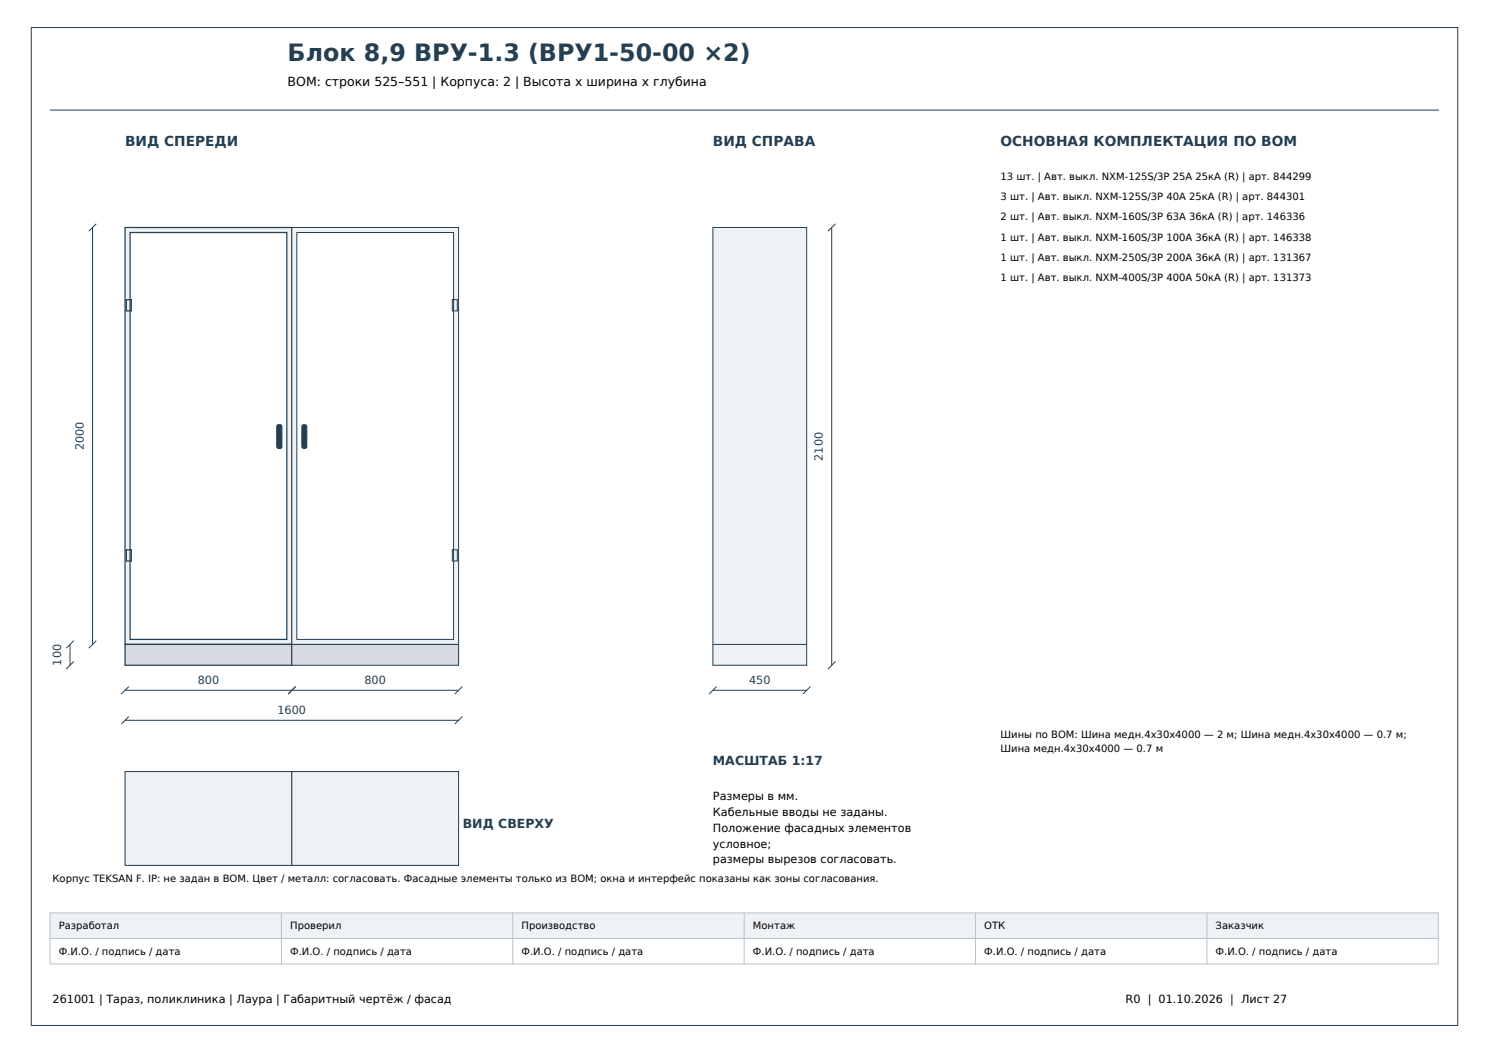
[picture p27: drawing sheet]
<svg xmlns="http://www.w3.org/2000/svg" width="420mm" height="297mm" viewBox="0 0 420 297" stroke-linecap="round" stroke-linejoin="round" font-family="sans-serif">
<defs><g id="words">
<text font-size="6.7" fill="#243e52" x="81.1" y="17.3">Блок 8,9 ВРУ-1.3 (ВРУ1-50-00 ×2)</text>
<g font-size="3.9" fill="#243e52">
<text x="35.3" y="41.2">ВИД СПЕРЕДИ</text>
<text x="201.1" y="41.2">ВИД СПРАВА</text>
<text x="282.2" y="41.2">ОСНОВНАЯ КОМПЛЕКТАЦИЯ ПО BOM</text>
</g>
<text font-size="3.5" x="81.1" y="24.3">BOM: строки 525–551 | Корпуса: 2 | Высота x ширина x глубина</text>
<g font-size="3.5" fill="#243e52">
<text x="201.1" y="215.9">МАСШТАБ 1:17</text>
<text x="130.5" y="233.5">ВИД СВЕРХУ</text>
</g>
<g font-size="3.2" fill="#243e52">
<text x="23.6" y="127" transform="rotate(-90 23.6 127)">2000</text>
<text x="232.1" y="129.9" transform="rotate(-90 232.1 129.9)">2100</text>
<text x="17.3" y="187.7" transform="rotate(-90 17.3 187.7)">100</text>
<text x="55.8" y="192.9">800</text>
<text x="102.8" y="192.9">800</text>
<text x="211.3" y="192.9">450</text>
<text x="78.3" y="201.4">1600</text>
</g>
<g font-size="3.2">
<text x="201.1" y="225.7">Размеры в мм.</text>
<text x="201.1" y="230.2">Кабельные вводы не заданы.</text>
<text x="201.1" y="234.6">Положение фасадных элементов</text>
<text x="201.1" y="239.1">условное;</text>
<text x="201.1" y="243.5">размеры вырезов согласовать.</text>
<text x="14.8" y="282.9">261001 | Тараз, поликлиника | Лаура | Габаритный чертёж / фасад</text>
<text x="317.5" y="282.9">R0 | 01.10.2026 | Лист 27</text>
</g>
<g font-size="2.8">
<text x="282.2" y="50.8">13 шт. | Авт. выкл. NXM-125S/3Р 25A 25кА (R) | арт. 844299</text>
<text x="282.2" y="56.5">3 шт. | Авт. выкл. NXM-125S/3Р 40A 25кА (R) | арт. 844301</text>
<text x="282.2" y="62.2">2 шт. | Авт. выкл. NXM-160S/3Р 63A 36кА (R) | арт. 146336</text>
<text x="282.2" y="67.9">1 шт. | Авт. выкл. NXM-160S/3Р 100A 36кА (R) | арт. 146338</text>
<text x="282.2" y="73.6">1 шт. | Авт. выкл. NXM-250S/3Р 200A 36кА (R) | арт. 131367</text>
<text x="282.2" y="79.3">1 шт. | Авт. выкл. NXM-400S/3Р 400A 50кА (R) | арт. 131373</text>
<text x="282.2" y="208.1">Шины по BOM: Шина медн.4х30х4000 — 2 м; Шина медн.4х30х4000 — 0.7 м;</text>
<text x="282.2" y="212.1">Шина медн.4х30х4000 — 0.7 м</text>
<text x="14.8" y="248.7">Корпус TEKSAN F. IP: не задан в BOM. Цвет / металл: согласовать. Фасадные элементы только из BOM; окна и интерфейс показаны как зоны согласования.</text>
<text x="16.6" y="262.1">Разработал</text>
<text x="81.8" y="262.1">Проверил</text>
<text x="147.1" y="262.1">Производство</text>
<text x="212.4" y="262.1">Монтаж</text>
<text x="277.6" y="262.1">ОТК</text>
<text x="342.9" y="262.1">Заказчик</text>
<text x="16.6" y="269.3">Ф.И.О. / подпись / дата</text>
<text x="81.8" y="269.3">Ф.И.О. / подпись / дата</text>
<text x="147.1" y="269.3">Ф.И.О. / подпись / дата</text>
<text x="212.4" y="269.3">Ф.И.О. / подпись / дата</text>
<text x="277.6" y="269.3">Ф.И.О. / подпись / дата</text>
<text x="342.9" y="269.3">Ф.И.О. / подпись / дата</text>
</g>
</g></defs>
<path d="M8.8 7.8h402.4v281.4h-402.4zM14.1 31h391.8" fill="none" stroke="#243e52" stroke-width=".28"/>
<path d="M35.3 64.2h47v117.6h-47z" fill-rule="evenodd" fill="#eef2f5" stroke="#243e52" stroke-width=".35"/>
<path d="M36.7 65.6h44.2v114.7h-44.2z" fill-rule="evenodd" fill="#fff" stroke="#243e52" stroke-width=".35"/>
<path d="M35.3 181.8h47v5.8h-47z" fill-rule="evenodd" fill="#d6dce1" stroke="#243e52" stroke-width=".35"/>
<path d="M35.6 84.5h1.4v3.2h-1.4zM35.6 155.1h1.4v3.1h-1.4z" fill="none" stroke="#243e52" stroke-width=".35"/>
<path d="M78.2 120.1l.4-.3a.64 .64 0 0 1 .9 .5v5.7a.73 .73 0 0 1-.7 .5 .73 .73 0 0 1-.7-.5z" fill-rule="evenodd" fill="#243e52" stroke="#243e52" stroke-width=".35"/>
<path d="M35.3 194.7h47M36.3 193.6l-2.1 2.2M83.4 193.6l-2.1 2.2" fill="none" stroke="#243e52" stroke-width=".28"/>
<path d="M82.3 64.2h47.1v117.6h-47.1z" fill-rule="evenodd" fill="#eef2f5" stroke="#243e52" stroke-width=".28"/>
<path d="M83.7 65.6h44.2v114.7h-44.2z" fill-rule="evenodd" fill="#fff" stroke="#243e52" stroke-width=".28"/>
<path d="M82.3 181.8h47.1v5.8h-47.1z" fill-rule="evenodd" fill="#d6dce1" stroke="#243e52" stroke-width=".28"/>
<g fill="none" stroke="#243e52" stroke-width=".28">
<path d="M26.1 64.2v117.6M27.2 63.1l-2.2 2.1M127.6 84.5h1.4v3.2h-1.4zM127.6 155.1h1.4v3.1h-1.4zM19.8 181.8v5.8M20.8 186.6l-2.1 2.1M20.8 180.7l-2.1 2.1M27.2 180.7l-2.2 2.1M82.3 194.7h47.1M83.4 193.6l-2.1 2.2M130.4 193.6l-2.1 2.2M35.3 203.2h94.1"/>
<path d="M36.3 202.1l-2.1 2.1M130.4 202.1l-2.1 2.1"/>
</g>
<path d="M85.2 120.1l.5-.3a.64 .64 0 0 1 .8 .5v5.7a.73 .73 0 0 1-.7 .5 .73 .73 0 0 1-.7-.5z" fill-rule="evenodd" fill="#243e52" stroke="#243e52" stroke-width=".28"/>
<path d="M201.1 64.2h26.4v123.4h-26.4z" fill-rule="evenodd" fill="#eef2f5" stroke="#243e52" stroke-width=".28"/>
<path d="M234.6 64.2v123.4M235.7 63.1l-2.2 2.1M201.1 181.8h26.4M201.1 194.7h26.4M202.1 193.6l-2.1 2.2M228.6 193.6l-2.1 2.2M235.7 186.6l-2.2 2.1" fill="none" stroke="#243e52" stroke-width=".28"/>
<g fill="#eef2f5" stroke="#243e52" stroke-width=".28">
<path d="M35.3 217.6h47v26.5h-47z" fill-rule="evenodd"/>
<path d="M82.3 217.6h47.1v26.5h-47.1z" fill-rule="evenodd"/>
</g>
<path d="M14.1 257.5h391.6v7.2h-391.6z" fill-rule="evenodd" fill="#eef2f5"/>
<path d="M14.1 257.5h391.6v14.4h-391.6zM79.4 257.5v14.4M144.6 257.5v14.4M209.9 257.5v14.4M275.2 257.5v14.4M340.4 257.5v14.4M14.1 264.7h391.6" fill="none" stroke="#b7c1c9" stroke-width=".28"/>
<use href="#words"/>
</svg>
